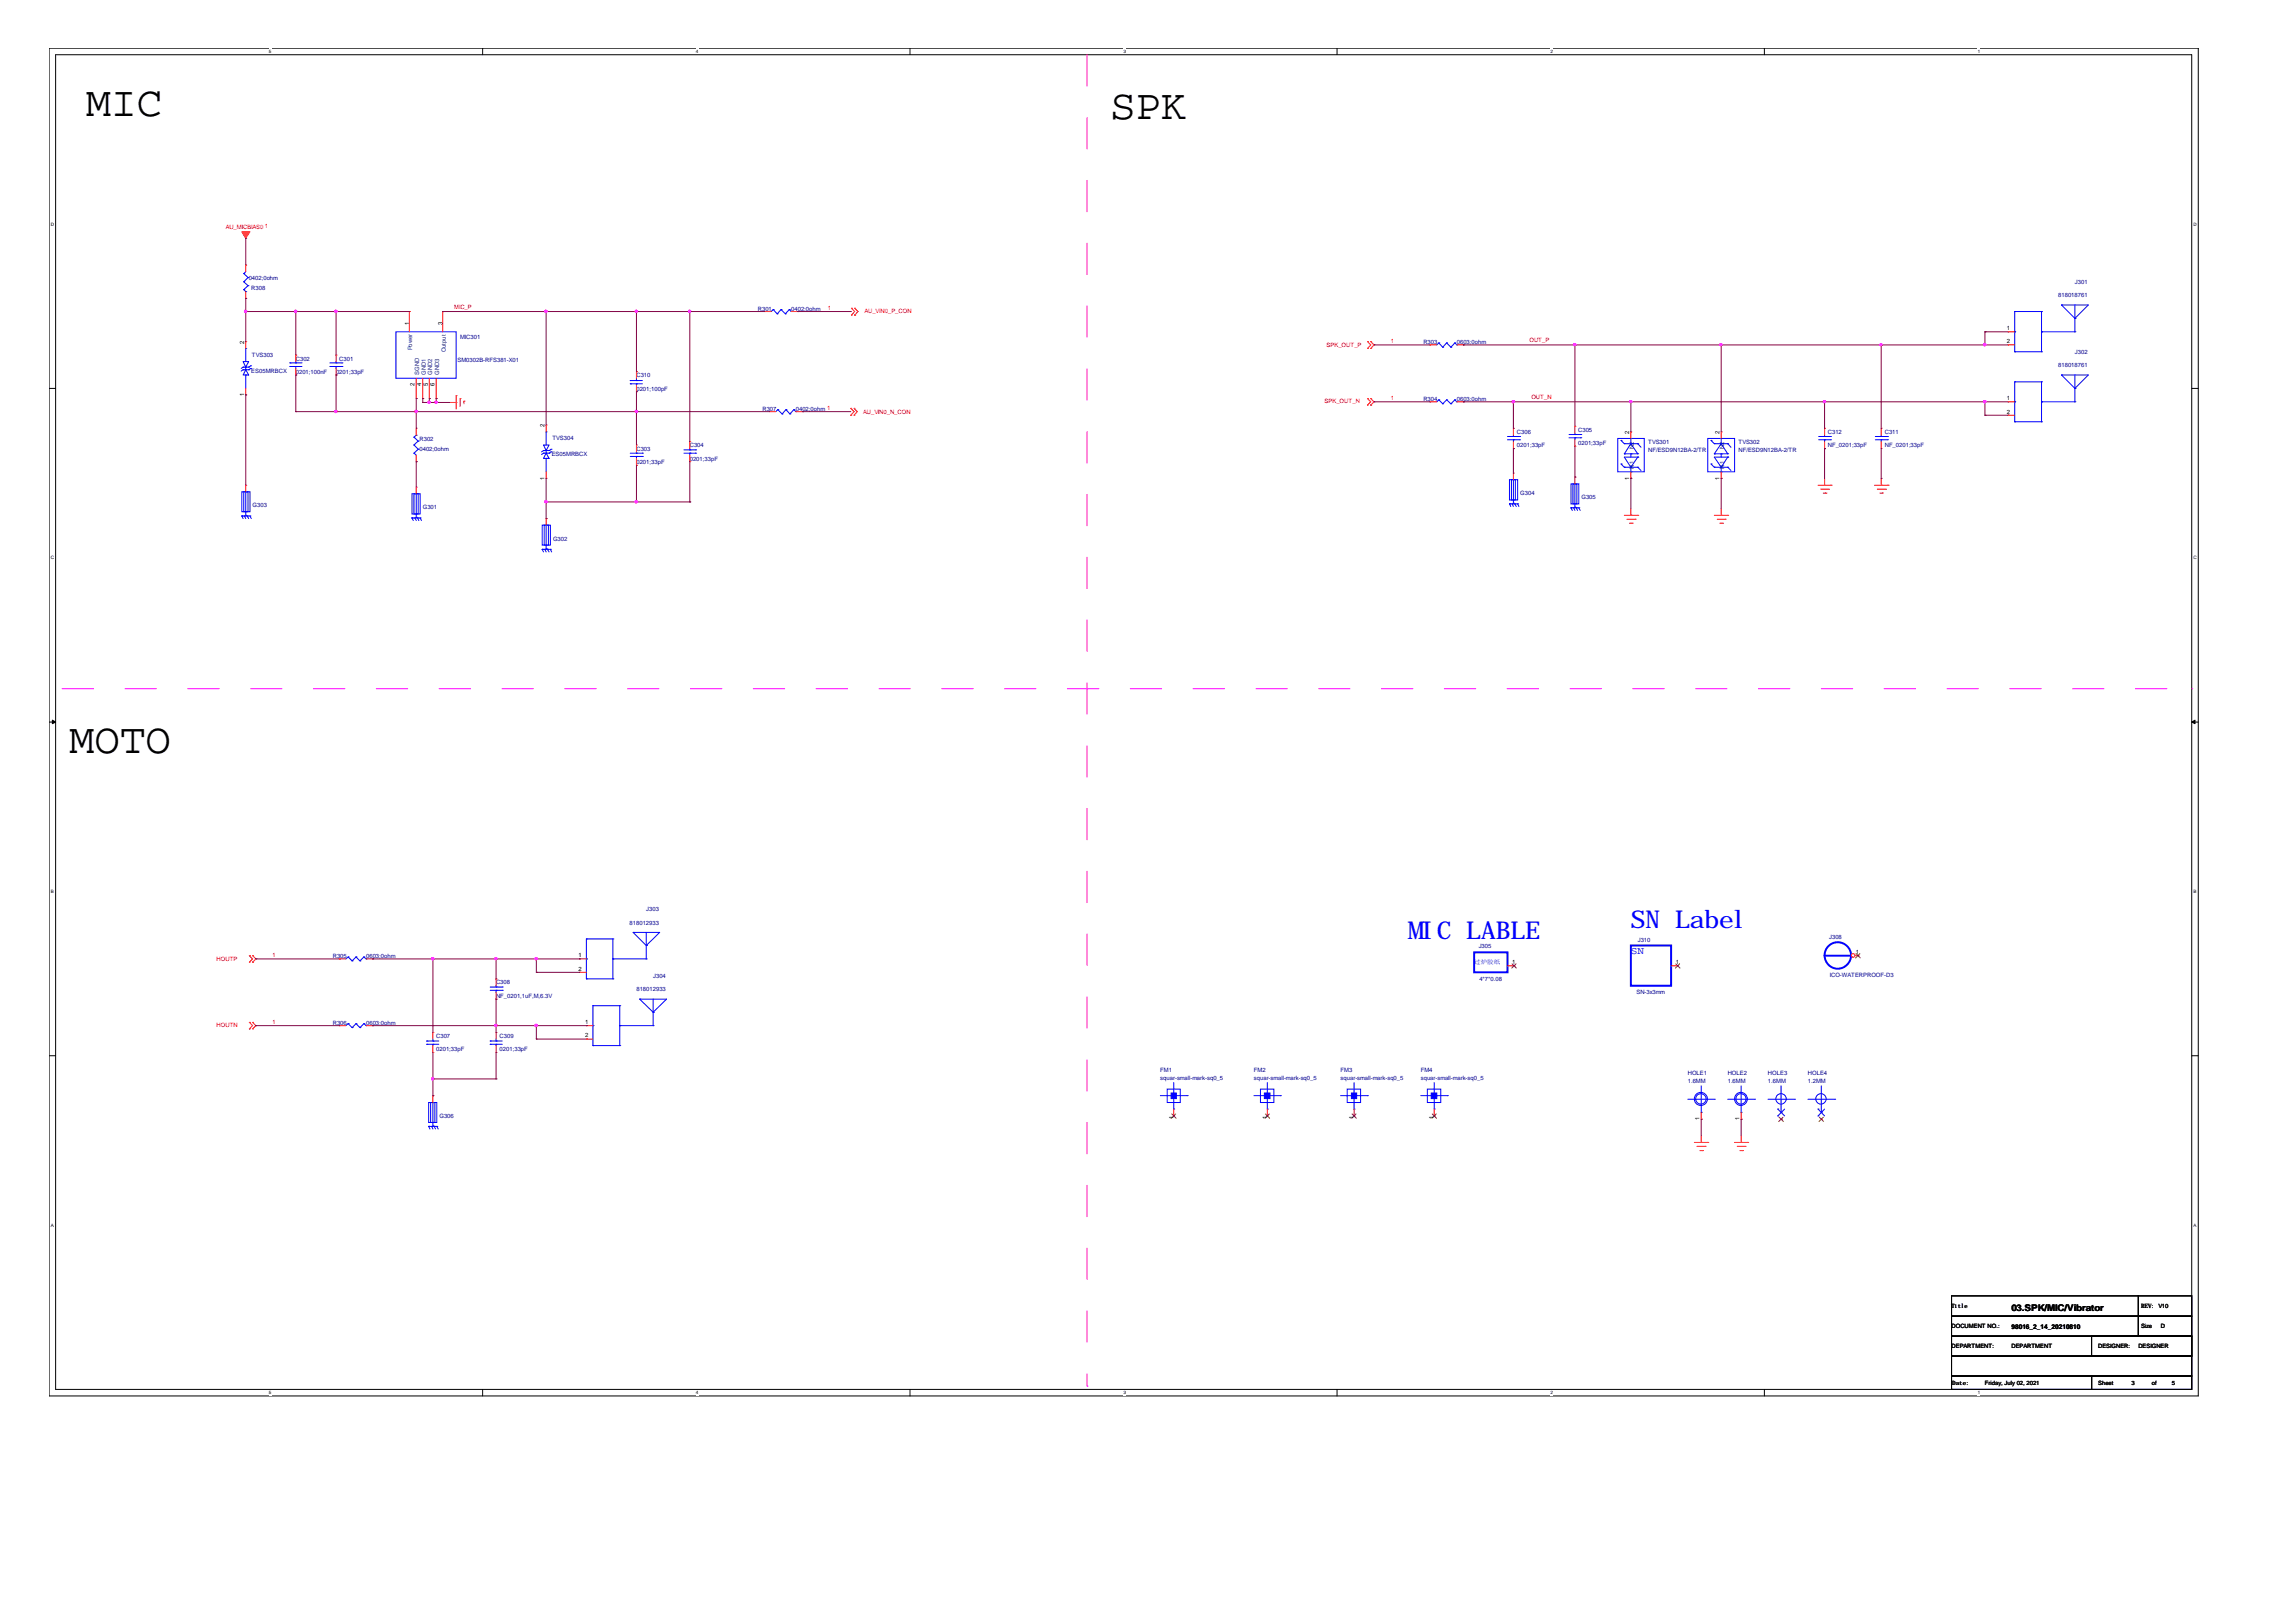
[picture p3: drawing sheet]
<svg xmlns="http://www.w3.org/2000/svg" width="297mm" height="210mm" viewBox="0 0 297 210" stroke-linecap="round" stroke-linejoin="round" font-family="sans-serif">
<defs><g id="words">
<g font-size="5.5">
<text x="11.1" y="15">MIC</text>
<text x="143.6" y="15.4">SPK</text>
<text x="8.9" y="97.4">MOTO</text>
</g>
<g font-size="3.2" fill="#00f">
<text x="182.1" y="121.6">MIC LABLE</text>
<text x="211" y="120.2">SN Label</text>
</g>
<text font-size="1.4" fill="#00f" x="211" y="123.5">SN</text>
<text font-size="1.2" x="260.2" y="169.7">03.SPK/MIC/Vibrator</text>
<g font-size=".8" fill="#f00">
<text x="29.2" y="29.6">AU_MICBIAS0</text>
<text x="34.2" y="29.5">1</text>
<text x="58.8" y="39.9">MIC_P</text>
<text x="107.1" y="40.1">1</text>
<text x="111.8" y="40.5">AU_VIN0_P_CON</text>
<text x="171.6" y="44.8">SPK_OUT_P</text>
<text x="179.9" y="44.4">1</text>
<text x="197.9" y="44.3">OUT_P</text>
<text x="111.7" y="53.6">AU_VIN0_N_CON</text>
<text x="171.4" y="52.2">SPK_OUT_N</text>
<text x="179.9" y="51.7">1</text>
<text x="198.1" y="51.6">OUT_N</text>
<text x="28" y="124.3">HOUTP</text>
<text x="35.3" y="123.9">1</text>
<text x="28" y="132.9">HOUTN</text>
<text x="35.3" y="132.5">1</text>
</g>
<g font-size=".8" fill="#000080">
<text x="32.2" y="36.3">0402;0ohm</text>
<text x="32.5" y="37.5">R308</text>
<text x="98" y="40.2">R301</text>
<text x="102.4" y="40.2">0402;0ohm</text>
<text x="266.3" y="38.5">818018761</text>
<text x="268.4" y="36.7">J301</text>
<text x="32.6" y="46.2">TVS303</text>
<text x="38.3" y="46.7">C302</text>
<text x="43.9" y="46.7">C301</text>
<text x="59.2" y="46.8">SM0302B-RFS381-X01</text>
<text x="59.5" y="43.9">MIC301</text>
<text x="184.1" y="44.5">R303</text>
<text x="188.5" y="44.5">0603;0ohm</text>
<text x="266.3" y="47.5">818018761</text>
<text x="268.4" y="45.8">J302</text>
<text x="32.5" y="48.2">ES05MRBCX</text>
<text x="38.3" y="48.4">0201;100nF</text>
<text x="43.5" y="48.4">0201;33pF</text>
<text x="82.3" y="48.8">C310</text>
<text x="82.3" y="50.6">0201;100pF</text>
<text x="98.6" y="53.1">R307</text>
<text x="103" y="53.1">0402;0ohm 1</text>
<text x="184.1" y="51.8">R304</text>
<text x="188.5" y="51.8">0603;0ohm</text>
<text x="54.3" y="57">R302</text>
<text x="54.3" y="58.3">0402;0ohm</text>
<text x="71.4" y="59">ES05MRBCX</text>
<text x="71.5" y="57">TVS304</text>
<text x="82.3" y="58.3">C303</text>
<text x="89.2" y="57.9">C304</text>
<text x="89.2" y="59.6">0201;33pF</text>
<text x="196.3" y="56.1">C306</text>
<text x="196.3" y="57.9">0201;33pF</text>
<text x="204.2" y="55.9">C305</text>
<text x="204.2" y="57.6">0201;33pF</text>
<text x="213.2" y="57.5">TVS301</text>
<text x="213.2" y="58.5">NF/ESD9N12BA-2/TR</text>
<text x="224.9" y="57.5">TVS302</text>
<text x="224.9" y="58.5">NF/ESD9N12BA-2/TR</text>
<text x="236.5" y="56.1">C312</text>
<text x="236.5" y="57.9">NF_0201;33pF</text>
<text x="243.8" y="56.1">C311</text>
<text x="243.8" y="57.9">NF_0201;33pF</text>
<text x="32.7" y="65.7">G303</text>
<text x="54.7" y="65.9">G301</text>
<text x="82.3" y="60">0201;33pF</text>
<text x="196.7" y="64.1">G304</text>
<text x="204.6" y="64.6">G305</text>
<text x="71.5" y="70">G302</text>
<text x="81.4" y="119.6">818012933</text>
<text x="83.6" y="117.9">J303</text>
<text x="43.1" y="124">R305</text>
<text x="47.4" y="124">0603;0ohm</text>
<text x="191.3" y="122.7">J305</text>
<text x="211.9" y="121.9">J310</text>
<text x="236.6" y="121.5">J308</text>
<text x="64.2" y="127.4">C308</text>
<text x="64.2" y="129.1">NF_0201,1uF,M,6.3V</text>
<text x="82.3" y="128.3">818012933</text>
<text x="84.5" y="126.5">J304</text>
<text x="191.4" y="126.9">4*7*0.08</text>
<text x="211.7" y="128.6">SN-3x3mm</text>
<text x="236.7" y="126.5">ICO-WATERPROOF-D3</text>
<text x="43.1" y="132.6">R306</text>
<text x="47.4" y="132.6">0603;0ohm</text>
<text x="56.4" y="134.3">C307</text>
<text x="56.4" y="136">0201;33pF</text>
<text x="64.6" y="134.3">C309</text>
<text x="64.6" y="136">0201;33pF</text>
<text x="150.1" y="138.7">FM1</text>
<text x="150.1" y="139.8">squar-small-mark-sq0_5</text>
<text x="162.2" y="138.7">FM2</text>
<text x="162.2" y="139.8">squar-small-mark-sq0_5</text>
<text x="173.4" y="138.7">FM3</text>
<text x="173.4" y="139.8">squar-small-mark-sq0_5</text>
<text x="183.8" y="138.7">FM4</text>
<text x="183.8" y="139.8">squar-small-mark-sq0_5</text>
<text x="218.4" y="139.2">HOLE1</text>
<text x="218.4" y="140.2">1.6MM</text>
<text x="223.5" y="139.2">HOLE2</text>
<text x="223.5" y="140.2">1.6MM</text>
<text x="228.7" y="139.2">HOLE3</text>
<text x="228.7" y="140.2">1.6MM</text>
<text x="233.9" y="139.2">HOLE4</text>
<text x="233.9" y="140.2">1.2MM</text>
<text x="56.9" y="144.7">G306</text>
</g>
<g font-size=".8">
<text x="31.6" y="44.5" transform="rotate(-90 31.6 44.5)">2</text>
<text x="52.9" y="42.1" transform="rotate(-90 52.9 42.1)">1</text>
<text x="57.2" y="42.1" transform="rotate(-90 57.2 42.1)">3</text>
<text x="259.6" y="42.7">1</text>
<text x="259.6" y="44.4">2</text>
<text x="31.6" y="51.3" transform="rotate(-90 31.6 51.3)">1</text>
<text x="53.6" y="50" transform="rotate(-90 53.6 50)">2</text>
<text x="54.5" y="50" transform="rotate(-90 54.5 50)">4</text>
<text x="55.3" y="50" transform="rotate(-90 55.3 50)">5</text>
<text x="56.2" y="50" transform="rotate(-90 56.2 50)">6</text>
<text x="259.6" y="51.8">1</text>
<text x="259.6" y="53.5">2</text>
<text x="70.4" y="55.3" transform="rotate(-90 70.4 55.3)">2</text>
<text x="210.8" y="56.1" transform="rotate(-90 210.8 56.1)">2</text>
<text x="222.5" y="56.1" transform="rotate(-90 222.5 56.1)">2</text>
<text x="70.4" y="62.1" transform="rotate(-90 70.4 62.1)">1</text>
<text x="210.8" y="62.1" transform="rotate(-90 210.8 62.1)">1</text>
<text x="222.5" y="62.1" transform="rotate(-90 222.5 62.1)">1</text>
<text x="74.8" y="123.9">1</text>
<text x="74.8" y="125.6">2</text>
<text x="195.6" y="124.8">1</text>
<text x="216.8" y="124.8">1</text>
<text x="240.1" y="123.5">1</text>
<text x="75.7" y="132.5">1</text>
<text x="75.7" y="134.3">2</text>
<text x="151.8" y="144.8" transform="rotate(-90 151.8 144.8)">1</text>
<text x="163.9" y="144.8" transform="rotate(-90 163.9 144.8)">1</text>
<text x="175.1" y="144.8" transform="rotate(-90 175.1 144.8)">1</text>
<text x="185.5" y="144.8" transform="rotate(-90 185.5 144.8)">1</text>
<text x="219.9" y="145" transform="rotate(-90 219.9 145)">1</text>
<text x="225" y="145" transform="rotate(-90 225 145)">1</text>
<text x="252.5" y="169.3">Title</text>
<text x="252.5" y="171.9">DOCUMENT NO.:</text>
<text x="260.2" y="172">98016_2_14_20210810</text>
<text x="277" y="171.9">Size</text>
<text x="277" y="169.3">REV: V10</text>
<text x="279.6" y="171.9">D</text>
<text x="252.5" y="174.5">DEPARTMENT:</text>
<text x="252.6" y="179.3">Date:</text>
<text x="256.8" y="179.3">Friday, July 02, 2021</text>
<text x="260.2" y="174.5">DEPARTMENT</text>
<text x="271.4" y="174.5">DESIGNER:</text>
<text x="271.4" y="179.3">Sheet</text>
<text x="275.8" y="179.3">3</text>
<text x="276.6" y="174.5">DESIGNER</text>
<text x="278.4" y="179.3">of</text>
<text x="281" y="179.3">5</text>
</g>
<g font-size=".8" fill="#004080">
<text x="53.3" y="45.4" transform="rotate(-90 53.3 45.4)">Power</text>
<text x="57.7" y="45.6" transform="rotate(-90 57.7 45.6)">Output</text>
<text x="54.2" y="48.5" transform="rotate(-90 54.2 48.5)">SGND</text>
<text x="55.1" y="48.5" transform="rotate(-90 55.1 48.5)">GND1</text>
<text x="55.9" y="48.5" transform="rotate(-90 55.9 48.5)">GND2</text>
<text x="56.8" y="48.5" transform="rotate(-90 56.8 48.5)">GND3</text>
<text x="211.4" y="58.1" transform="rotate(-90 211.4 58.1)">N2</text>
<text x="223.1" y="58.1" transform="rotate(-90 223.1 58.1)">N2</text>
<text x="211.4" y="60.6" transform="rotate(-90 211.4 60.6)">N1</text>
<text x="223.1" y="60.6" transform="rotate(-90 223.1 60.6)">N1</text>
</g>
<text font-size=".8" fill="#00f" x="190.7" y="124.7">过炉胶纸</text>
<g font-size=".6">
<text x="34.8" y="6.9">5</text>
<text x="90" y="6.9">4</text>
<text x="145.3" y="6.9">3</text>
<text x="200.6" y="6.9">2</text>
<text x="255.9" y="6.9">1</text>
<text x="6.6" y="29.2">D</text>
<text x="283.8" y="29.2">D</text>
<text x="6.6" y="72.4">C</text>
<text x="283.8" y="72.4">C</text>
<text x="6.6" y="115.6">B</text>
<text x="283.8" y="115.6">B</text>
<text x="6.6" y="158.8">A</text>
<text x="283.8" y="158.8">A</text>
<text x="34.8" y="180.4">5</text>
<text x="90" y="180.4">4</text>
<text x="145.3" y="180.4">3</text>
<text x="200.6" y="180.4">2</text>
<text x="255.9" y="180.4">1</text>
</g>
</g></defs>
<path d="M6.3 6.2h278.1v174.5h-278.1zM7.2 7.1h276.3v172.7h-276.3z" fill="none" stroke="#000" stroke-width=".13"/>
<g fill="#fff">
<path d="M34.8 6.3h.3v.7h-.3z"/>
<path d="M34.8 179.9h.3v.7h-.3z"/>
</g>
<path d="M62.4 6.2v.9M62.4 179.8v.9" fill="none" stroke="#000" stroke-width=".13"/>
<g fill="#fff">
<path d="M90 6.3h.3v.7h-.3z"/>
<path d="M90 179.9h.3v.7h-.3z"/>
</g>
<path d="M117.7 6.2v.9M117.7 179.8v.9" fill="none" stroke="#000" stroke-width=".13"/>
<g fill="#fff">
<path d="M145.3 6.3h.3v.7h-.3z"/>
<path d="M145.3 179.9h.3v.7h-.3z"/>
</g>
<path d="M173 6.2v.9M173 179.8v.9" fill="none" stroke="#000" stroke-width=".13"/>
<g fill="#fff">
<path d="M200.6 6.3h.3v.7h-.3z"/>
<path d="M200.6 179.9h.3v.7h-.3z"/>
</g>
<path d="M228.3 6.2v.9M228.3 179.8v.9" fill="none" stroke="#000" stroke-width=".13"/>
<g fill="#fff">
<path d="M255.9 6.3h.3v.7h-.3z"/>
<path d="M255.9 179.9h.3v.7h-.3z"/>
<path d="M6.6 28.7h.3v.7h-.3z"/>
<path d="M283.8 28.7h.3v.7h-.3z"/>
<path d="M6.6 71.9h.3v.6h-.3z"/>
<path d="M283.8 71.9h.3v.6h-.3z"/>
</g>
<path d="M6.3 50.3h.9M283.5 50.3h.9" fill="none" stroke="#000" stroke-width=".13"/>
<g fill="#fff">
<path d="M6.6 115h.3v.7h-.3z"/>
<path d="M283.8 115h.3v.7h-.3z"/>
</g>
<path d="M6.3 93.4h.9M283.5 93.4h.9" fill="none" stroke="#000" stroke-width=".13"/>
<g fill="#000" stroke="#000" stroke-width=".13">
<path d="M6.8 93.2l.4 .2-.4 .3z" fill-rule="evenodd"/>
<path d="M283.5 93.4l.5-.2v.5z" fill-rule="evenodd"/>
</g>
<g fill="#fff">
<path d="M6.6 158.2h.3v.7h-.3z"/>
<path d="M283.8 158.2h.3v.7h-.3z"/>
</g>
<path d="M6.3 136.6h.9M283.5 136.6h.9M252.5 167.7h24.1v2.6h-24.1zM252.5 170.3h24.1v2.6h-24.1zM252.5 178.1h18.1v1.7h-18.1zM252.5 175.5h31v2.6h-31zM252.5 172.9h31v2.6h-31zM270.6 178.1h12.9v1.7h-12.9zM270.6 172.9h12.9v2.6h-12.9zM276.6 167.7h6.9v2.6h-6.9zM276.6 170.3h6.9v2.6h-6.9z" fill="none" stroke="#000" stroke-width=".13"/>
<path d="M140.6 7.1v172.3M8 89.1h275.5M283.5 89.1h.1M140.6 179.4h.1" fill="none" stroke="#f0f" stroke-width=".13" stroke-dasharray="4.1 4.1"/>
<g fill="none" stroke="#f00" stroke-width=".13">
<path d="M110.2 39.9h.1M110.2 39.9l.4 .4-.4 .5M110.6 39.9h.1M110.6 39.9l.4 .4-.4 .5M58.2 52.1h.8M59 52.1h.1M59 51.2h.1M59 51.2v1.7M59.5 51.6h.1M59.5 51.6v1M60 51.9h.1M60 51.9v.4"/>
<path d="M89.2 57.2h.1M89.2 59.7h.1M89.2 57.2v.9M89.2 58.9v.8M110.1 52.8h.1M110.1 53.7h.1M110.1 52.8l.4 .5-.4 .4M110.2 40.8h.1M110.5 52.8h.1M110.5 53.7h.1M110.5 52.8l.4 .5-.4 .4M110.6 40.8h.1"/>
<path d="M176.9 44.2h.1M176.9 45.1h.1M176.9 51.6h.1M176.9 52.4h.1M176.9 44.2l.4 .4-.4 .5M176.9 51.6l.4 .4-.4 .4M177.3 45.1h.1M177.3 44.2h.1M177.3 52.4h.1M177.3 51.6h.1M177.3 44.2l.5 .4-.5 .5M177.3 51.6l.5 .4-.5 .4"/>
<path d="M31.8 62.8h.1M31.8 62.8v.8M210.1 66.7h1.8M210.5 67.2h1M210.8 67.7h.4M211 66.7h.1M211 65.8v.9M211.2 67.7h.1M211.5 67.2h.1M211.9 66.7h.1M221.8 66.7h1.7M222.2 67.2h1"/>
<path d="M222.5 67.7h.3M222.7 66.7h.1M222.7 65.8v.9M222.8 67.7h.1M223.2 67.2h.1M223.5 66.7h.1M235.2 62.8h1.7M235.5 63.3h1.1M235.9 63.8h.3M236.1 62.8h.1M236.1 61.9v.9M236.2 63.8h.1"/>
<path d="M236.6 63.3h.1M236.9 62.8h.1M242.5 62.8h1.8M242.9 63.3h1M243.2 63.8h.3M243.4 62.8h.1M243.4 61.9v.9M243.5 63.8h.1M243.9 63.3h.1M244.3 62.8h.1M32.3 123.7h.1M32.3 124.5h.1"/>
<path d="M32.3 132.3h.1M32.3 133.2h.1M32.3 123.7l.4 .4-.4 .4M32.3 132.3l.4 .4-.4 .5M32.7 124.5h.1M32.7 123.7h.1M32.7 133.2h.1M32.7 132.3h.1M32.7 123.7l.4 .4-.4 .4M32.7 132.3l.4 .4-.4 .5M75 124.1h.1M75 125.8h.1"/>
<path d="M75 124.1h.9M75 125.8h.9M164 144.4h.1M164 143.5v.9M219.2 147.8h1.7M219.5 148.4h1.1M219.9 148.9h.4M220.1 147.8h.1M220.1 147v.8M220.3 148.9h.1M220.6 148.4h.1M220.9 147.8h.1"/>
<path d="M224.4 147.8h1.7M224.7 148.4h1.1M225.1 148.9h.3M225.3 147.8h.1M225.3 147v.8M225.4 148.9h.1M225.8 148.4h.1M226.1 147.8h.1M235.6 144.8h.1"/>
</g>
<path d="M31.3 30h1l-.5 .8z" fill-rule="evenodd" fill="#f00" stroke="#f00" stroke-width=".13"/>
<g fill="none" stroke="#00f" stroke-width=".13">
<path d="M88.5 58.6h1.5M88.5 58.2h1.5M89.2 58.2h.1M89.2 58.6h.1M89.2 58.1v.1M89.2 58.6v.3M90 58.6h.1M90 58.2h.1M31.3 63.6h1v2.6h-1zM31.3 66.8h.1M31.3 66.8h1M31.3 66.8l.2 .3"/>
<path d="M31.5 63.6h.6v2.6h-.6zM31.6 66.8h.1M31.6 66.8l.2 .3M31.8 63.6h.1M31.8 66.7h.1M31.8 63.6v3.1M32 66.8h.1M32 66.8l.2 .3M32.3 66.8h.1M32.3 66.8l.2 .3M75.9 121.5h.1M75.9 126.7h.1"/>
<path d="M75.9 124.1h.1M75.9 121.5h3.4M75.9 121.5v5.2M75.9 126.7h3.4M79.3 124.1h.1M79.3 121.5h.1M79.3 126.7h.1M79.3 124.1h4.3M79.3 121.5v5.2M81.9 120.7h.1M81.9 120.7h3.4l-1.7 1.7M81.9 120.7l1.7 1.7"/>
<path d="M83.6 122.4h.1M83.6 124.1h.1M83.6 120.7v3.4M162.2 141.8h3.5M163.1 140.9h1.7v1.8h-1.7zM164 143.5h.1M164 140.1v3.4M165.7 141.8h.1M233.9 142.3h3.5M235.2 144.4h.1M235.2 143.5h.1M235.2 143.5l.9 .9"/>
<path d="M235.6 143.9h.1M235.6 140.5v3.4M236.1 143.5l-.9 .9M237.4 142.3h.1"/>
<circle cx="235.6" cy="142.2" r=".68"/>
</g>
<path d="M163.7 144.2l.6 .5M164.2 144.2l-.5 .5M235.4 144.6l.5 .5M235.9 144.6l-.6 .5" fill="none" stroke="#804000" stroke-width=".13"/>
<path d="M163.6 141.4h.7v.8h-.7z" fill-rule="evenodd" fill="#00f" stroke="#00f" stroke-width=".13"/>
<g fill="none" stroke="#00f" stroke-width=".25">
<path d="M236.1 123.7h3.4M239.5 123.7h.1"/>
<circle cx="237.8" cy="123.6" r="1.72"/>
</g>
<path d="M239.6 123.5h.3l.1 .1-.1 .2-.2 .1-.1-.1z" fill-rule="evenodd" fill="#fff" stroke="#f00" stroke-width=".13"/>
<g fill="none" stroke="#f00" stroke-width=".13">
<path d="M31.8 34.3h.1M31.8 38.6h.1M31.8 34.3v.9M31.8 37.7v.9M31.8 51.1h.1M31.8 44.2h.1M31.8 44.2v.9M31.8 50.3v.8M38.3 45.9h.1M38.3 48.5h.1M38.3 45.9v.9M38.3 47.7v.8"/>
<path d="M43.5 45.9h.1M43.5 48.5h.1M43.5 45.9v.9M43.5 47.7v.8M53 40.3h.1M53 40.3v2.6M53.8 59.7h.1M53.8 55.4h.1M53.8 51.6h.1M53.8 49v2.6M53.8 55.4v.9M53.8 58.9v.8"/>
<path d="M54.7 51.6h.1M54.7 49v2.6M55.5 51.6h.1M55.5 49v2.6M56.4 51.6h.1M56.4 49v2.6M57.3 40.3h.1M57.3 40.3v2.6M70.7 55h.1M70.7 55v.9M82.3 57.6h.1M82.3 50.7h.1"/>
<path d="M82.3 48.1h.1M82.3 48.1v.9M82.3 49.8v.9M82.3 57.6v.9M82.3 59.3v.9M98.9 40.3h.1M98.9 40.3h.9M99.5 53.3h.1M99.5 53.3h.9M102.4 40.3h.8M103 53.3h.8M103.2 40.3h.1"/>
<path d="M103.8 53.3h.1M185 52h.1M185 44.6h.1M185 44.6h.9M185 52h.9M188.5 44.6h.8M188.5 52h.8M189.3 52h.1M189.3 44.6h.1M195.8 55.4h.1M195.8 58.1h.1M195.8 55.4v.9"/>
<path d="M195.8 57.2v.9M203.8 55.2h.1M203.8 57.8h.1M203.8 55.2v.9M203.8 56.9v.9M211 55.9h.1M211 55.9v.8M222.7 55.9h.1M222.7 55.9v.8M236.1 55.4h.1M236.1 58.1h.1M236.1 55.4v.9"/>
<path d="M236.1 57.2v.9M243.4 55.4h.1M243.4 58.1h.1M243.4 55.4v.9M243.4 57.2v.9M259.8 42.9h.1M259.8 44.6h.1M259.8 52h.1M259.8 53.7h.1M259.8 42.9h.8M259.8 44.6h.8M259.8 52h.8"/>
<path d="M259.8 53.7h.8M53.8 63h.1M53.8 63v.9M70.7 67.1h.1M70.7 61.9h.1M70.7 61.1v.8M70.7 67.1v.9M82.3 60.2h.1M195.8 61.2h.1M195.8 61.2v.9M203.8 61.7h.1M203.8 61.7v.9"/>
<path d="M211 61.9h.1M211 61.1v.8M222.7 61.9h.1M222.7 61.1v.8M43.9 132.7h.1M43.9 124.1h.1M43.9 132.7h.8M43.9 124.1h.8M47.4 132.7h.8M47.4 124.1h.8M48.2 132.7h.1M48.2 124.1h.1"/>
<path d="M56 136.2h.1M56 133.6h.1M56 133.6v.9M56 135.3v.9M64.2 126.7h.1M64.2 129.3h.1M64.2 136.2h.1M64.2 133.6h.1M64.2 126.7v.9M64.2 128.4v.9M64.2 133.6v.9M64.2 135.3v.9"/>
<path d="M75.9 132.7h.1M75.9 134.5h.1M75.9 132.7h.8M75.9 134.5h.8M195 125h.9M195.9 125h.1M216.2 125h.8M217 125h.1M240 123.7h.4M240.4 123.7h.1M56 141.8h.1M56 141.8v.9"/>
<path d="M151.8 144.4h.1M151.8 143.5v.9M175.2 144.4h.1M175.2 143.5v.9M185.5 144.4h.1M185.5 143.5v.9M220.1 144.8h.1M220.1 143.9v.9M225.3 144.8h.1M225.3 143.9v.9M230.4 144.8h.1"/>
</g>
<g fill="none" stroke="#804000" stroke-width=".13">
<path d="M195.6 124.7l.6 .6M196.1 124.7l-.5 .6M216.8 124.7l.5 .6M217.3 124.7l-.6 .6M240.1 123.4l.6 .6M240.6 123.4l-.5 .6M151.6 144.2l.5 .5M152.1 144.2l-.5 .5M174.9 144.2l.6 .5M175.4 144.2l-.5 .5M185.3 144.2l.5 .5M185.8 144.2l-.5 .5"/>
<path d="M230.2 144.6l.5 .5M230.7 144.6l-.6 .5"/>
</g>
<g fill="none" stroke="#00f" stroke-width=".13">
<path d="M31.5 35.4h.1M31.5 36.5h.1M31.5 37.5h.1M31.5 35.4l.6 .5M31.5 36.5l.6 .5M31.5 37.5l.3 .2M31.8 37.7h.1M31.8 35.2l-.3 .2M32.1 35.9h.1M32.1 37h.1M32.1 35.9l-.6 .6M32.1 37l-.6 .5"/>
<path d="M266.7 39.5h.1M266.7 39.5h3.5l-1.8 1.7M266.7 39.5l1.7 1.7M268.4 39.5v3.4M31.5 47.9h.1M31.5 47.5h.1M31.5 46.8h.7l-.4 .7zM31.5 47.9h.7M31.5 47.9l-.3 .1M31.5 47.5l-.3 .2M31.5 47.5h.7M31.8 48.5h.1"/>
<path d="M31.8 45.1h.1M31.8 47.5h.1M31.8 47.9h.1M31.8 47.9l.4 .6h-.7zM31.8 45.1v1.7M31.8 47.5v.4M31.8 48.5v1.8M32.2 47.9h.1M32.2 47.5h.1M32.4 47.7h.1M32.4 47.3h.1M32.4 47.7l-.2 .2"/>
<path d="M32.4 47.3l-.2 .2M37.5 47.4h.1M37.5 47h.1M37.5 47.4h1.6M37.5 47h1.6M38.3 47h.1M38.3 47.4h.1M38.3 46.8v.2M38.3 47.4v.3M42.7 47.4h1.5M42.7 47h1.5M43.5 47h.1"/>
<path d="M43.5 47.4h.1M43.5 46.8v.2M43.5 47.4v.3M44.2 47.4h.1M44.2 47h.1M51.2 42.9h7.8v6.1h-7.8zM53.6 58.6h.1M53.6 57.6h.1M53.6 56.6h.1M53.6 58.6l.2 .3M53.6 57.6l.5 .5M53.6 56.6l.5 .5"/>
<path d="M53.8 56.3h.1M53.8 56.3l-.2 .3M54.1 58.1h.1M54.1 57.1h.1M54.1 58.1l-.5 .5M54.1 57.1l-.5 .5M70.3 58.6h.1M70.3 58.3h.1M70.3 57.6h.7l-.3 .7zM70.3 58.6h.7M70.3 58.6l-.2 .2M70.3 58.3l-.2 .2"/>
<path d="M70.3 58.3h.7M70.7 59.3h.1M70.7 55.9h.1M70.7 58.3h.1M70.7 58.6h.1M70.7 58.6l.3 .7h-.7zM70.7 55.9v1.7M70.7 58.3v.3M70.7 59.3v1.8M71 58.6h.1M71 58.3h.1M71.3 58.5h.1"/>
<path d="M71.3 58.1h.1M71.3 58.5l-.3 .1M71.3 58.1l-.3 .2M81.5 49.2h.1M81.5 49.7h.1M81.5 59.1h1.6M81.5 58.6h1.6M81.5 49.2h1.6M81.5 49.7h1.6M82.3 58.6h.1M82.3 59.1h.1M82.3 49.7h.1"/>
<path d="M82.3 49.2h.1M82.3 49v.2M82.3 49.7v.1M82.3 58.5v.1M82.3 59.1v.2M83.1 59.1h.1M83.1 58.6h.1M100 40.1h.1M100 40.1l-.2 .2M100 40.1l.5 .5M100.5 40.6h.1M100.6 53h.1"/>
<path d="M100.6 53l-.2 .3M100.6 53l.6 .6M101 40.1h.1M101 40.1l-.5 .5M101 40.1l.6 .5M101.2 53.6h.1M101.6 40.6h.1M101.7 53h.1M101.7 53l-.5 .6M101.7 53l.5 .6M102.1 40.1h.1M102.1 40.1l-.5 .5"/>
<path d="M102.1 40.1l.3 .2M102.2 53.6h.1M102.4 40.3h.1M102.7 53h.1M102.7 53l-.5 .6M102.7 53l.3 .3M103 53.3h.1M186.1 51.7h.1M186.1 44.4h.1M186.1 51.7l-.2 .3M186.1 51.7l.5 .6M186.1 44.4l-.2 .2"/>
<path d="M186.1 44.4l.5 .5M186.6 52.3h.1M186.6 44.9h.1M187.2 51.7h.1M187.2 44.4h.1M187.2 51.7l-.6 .6M187.2 51.7l.5 .6M187.2 44.4l-.6 .5M187.2 44.4l.5 .5M187.7 52.3h.1M187.7 44.9h.1M188.2 51.7h.1"/>
<path d="M188.2 44.4h.1M188.2 51.7l-.5 .6M188.2 51.7l.3 .3M188.2 44.4l-.5 .5M188.2 44.4l.3 .2M188.5 52h.1M188.5 44.6h.1M195 56.9h1.6M195 56.5h1.6M195.8 56.5h.1M195.8 56.9h.1M195.8 56.3v.2"/>
<path d="M195.8 56.9v.3M196.6 56.9h.1M196.6 56.5h.1M203 56.7h1.5M203 56.2h1.5M203.8 56.2h.1M203.8 56.7h.1M203.8 56.1v.1M203.8 56.7v.2M204.5 56.7h.1M204.5 56.2h.1M209.3 56.7h3.4v4.4h-3.4z"/>
<path d="M209.7 57h.1M209.7 57l.4 .4M210.1 57.4h.1M210.1 58.7h.1M210.1 57.4h1.8M210.1 58.7h1.8M211 57.4h.1M211 58.7h.1M211 57.4l.9 1.3M211 57.4l-.9 1.3M211 56.7v.7M211 58.7v.5"/>
<path d="M211.9 57.4h.1M211.9 58.7h.1M211.9 59.2h.1M211.9 59.2h-1.8l.9 1.3M211.9 57.4l.4 .5M211.9 59.2l-.9 1.3M220.9 56.7h3.5v4.4h-3.5zM221.4 57h.1M221.4 57l.4 .4M221.8 57.4h.1M221.8 58.7h.1M221.8 57.4h1.7"/>
<path d="M221.8 58.7h1.7M222.7 57.4h.1M222.7 58.7h.1M222.7 57.4l.8 1.3M222.7 57.4l-.9 1.3M222.7 56.7v.7M222.7 58.7v.5M223.5 57.4h.1M223.5 58.7h.1M223.5 59.2h.1M223.5 57.4l.4 .5M223.5 59.2l-.8 1.3"/>
<path d="M223.5 59.2h-1.7l.9 1.3M235.3 56.9h1.5M235.3 56.5h1.5M236.1 56.5h.1M236.1 56.9h.1M236.1 56.3v.2M236.1 56.9v.3M236.8 56.9h.1M236.8 56.5h.1M242.6 56.9h1.6M242.6 56.5h1.6M243.4 56.5h.1"/>
<path d="M243.4 56.9h.1M243.4 56.3v.2M243.4 56.9v.3M244.2 56.9h.1M244.2 56.5h.1M260.6 40.3h.1M260.6 45.5h.1M260.6 42.9h.1M260.6 49.4h.1M260.6 54.6h.1M260.6 52h.1M260.6 40.3h3.5"/>
<path d="M260.6 40.3v5.2M260.6 49.4v5.2M260.6 45.5h3.5M260.6 49.4h3.5M260.6 54.6h3.5M264.1 42.9h.1M264.1 40.3h.1M264.1 45.5h.1M264.1 52h.1M264.1 49.4h.1M264.1 54.6h.1M264.1 42.9h4.3"/>
<path d="M264.1 40.3v5.2M264.1 49.4v5.2M264.1 52h4.3M266.7 48.5h.1M266.7 48.5h3.5l-1.8 1.8M266.7 48.5l1.7 1.8M268.4 41.2h.1M268.4 42.9h.1M268.4 50.3h.1M268.4 52h.1M268.4 48.5v3.5M53.3 63.9h1.1v2.6h-1.1z"/>
<path d="M53.3 67h.1M53.3 67h1.1M53.3 67l.2 .4M53.6 63.9h.5v2.6h-.5zM53.7 67h.1M53.7 67l.1 .4M53.8 63.9h.1M53.8 66.9h.1M53.8 63.9v3M54 67h.1M54 67l.2 .4M54.4 67h.1"/>
<path d="M54.4 67l.1 .4M70.1 68h1.1v2.5h-1.1zM70.1 71.1h.1M70.1 71.1h1.1M70.1 71.1l.2 .3M70.4 68h.6v2.5h-.6zM70.5 71.1h.1M70.5 71.1l.2 .3M70.7 68h.1M70.7 71h.1M70.7 68v3M70.8 71.1h.1"/>
<path d="M70.8 71.1l.2 .3M71.2 71.1h.1M71.2 71.1l.2 .3M195.3 62.1h1v2.6h-1zM195.3 65.2h.1M195.3 65.2h1M195.3 65.2l.2 .3M195.5 62.1h.5v2.6h-.5zM195.6 65.2h.1M195.6 65.2l.2 .3M195.8 62.1h.1M195.8 65.1h.1"/>
<path d="M195.8 62.1v3M196 65.2h.1M196 65.2l.2 .3M196.3 65.2h.1M196.3 65.2l.2 .3M203.2 62.6h1.1v2.6h-1.1zM203.2 65.7h.1M203.2 65.7h1.1M203.2 65.7l.2 .4M203.5 62.6h.5v2.6h-.5zM203.6 65.7h.1M203.6 65.7l.2 .4"/>
<path d="M203.8 62.6h.1M203.8 65.6h.1M203.8 62.6v3M203.9 65.7h.1M203.9 65.7l.2 .4M204.3 65.7h.1M204.3 65.7l.1 .4M209.7 60h.1M209.7 60l.4 .5M210.1 60.5h.1M210.1 60.5h1.8M211 60.5h.1"/>
<path d="M211 61.1h.1M211 60.5v.6M211.9 60.5h.1M211.9 60.5l.4 .4M221.4 60h.1M221.4 60l.4 .5M221.8 60.5h.1M221.8 60.5h1.7M222.7 60.5h.1M222.7 61.1h.1M222.7 60.5v.6M223.5 60.5h.1"/>
<path d="M223.5 60.5l.4 .4M45 132.5h.1M45 123.8h.1M45 132.5l-.3 .2M45 132.5l.6 .5M45 123.8l-.3 .3M45 123.8l.6 .5M45.6 133h.1M45.6 124.3h.1M46.1 132.5h.1M46.1 123.8h.1M46.1 132.5l-.5 .5"/>
<path d="M46.1 132.5l.5 .5M46.1 123.8l-.5 .5M46.1 123.8l.5 .5M46.6 133h.1M46.6 124.3h.1M47.1 132.5h.1M47.1 123.8h.1M47.1 132.5l-.5 .5M47.1 132.5l.3 .2M47.1 123.8l-.5 .5M47.1 123.8l.3 .3M47.4 132.7h.1"/>
<path d="M47.4 124.1h.1M55.2 134.7h.1M55.2 135.1h.1M55.2 134.7h1.6M55.2 135.1h1.6M56 135.1h.1M56 134.7h.1M56 134.5v.2M56 135.1v.2M63.4 134.7h.1M63.4 135.1h.1M63.4 128.2h1.6"/>
<path d="M63.4 127.7h1.6M63.4 134.7h1.6M63.4 135.1h1.6M64.2 127.7h.1M64.2 128.2h.1M64.2 135.1h.1M64.2 134.7h.1M64.2 127.6v.1M64.2 128.2v.2M64.2 134.5v.2M64.2 135.1v.2M65 128.2h.1"/>
<path d="M65 127.7h.1M76.7 130.1h.1M76.7 135.3h.1M76.7 132.7h.1M76.7 130.1h3.5M76.7 130.1v5.2M76.7 135.3h3.5M80.2 132.7h.1M80.2 130.1h.1M80.2 135.3h.1M80.2 132.7h4.3M80.2 130.1v5.2"/>
<path d="M82.8 129.3h.1M82.8 129.3h3.4l-1.7 1.7M82.8 129.3l1.7 1.7M84.5 131h.1M84.5 132.7h.1M84.5 129.3v3.4M55.5 142.7h1v2.6h-1zM55.5 145.8h.1M55.5 145.8h1M55.5 145.8l.1 .3M55.7 142.7h.6v2.6h-.6zM55.8 145.8h.1"/>
<path d="M55.8 145.8l.2 .3M56 142.7h.1M56 145.7h.1M56 142.7v3M56.2 145.8h.1M56.2 145.8l.1 .3M56.5 145.8h.1M56.5 145.8l.2 .3M150.1 141.8h3.5M151 140.9h1.7v1.8h-1.7zM151.8 143.5h.1M151.8 140.1v3.4"/>
<path d="M153.6 141.8h.1M173.4 141.8h3.5M174.3 140.9h1.7v1.8h-1.7zM175.2 143.5h.1M175.2 140.1v3.4M176.9 141.8h.1M183.8 141.8h3.4M184.7 140.9h1.7v1.8h-1.7zM185.5 143.5h.1M185.5 140.1v3.4M187.2 141.8h.1M218.4 142.3h3.4"/>
<path d="M220.1 143.9h.1M220.1 140.5v3.4M221.8 142.3h.1M223.5 142.3h3.5M225.3 143.9h.1M225.3 140.5v3.4M227 142.3h.1M228.7 142.3h3.5M230 144.4h.1M230 143.5h.1M230 143.5l.9 .9M230.4 143.9h.1"/>
<path d="M230.4 140.5v3.4M230.9 143.5l-.9 .9M232.2 142.3h.1"/>
<circle cx="220" cy="142.2" r=".85"/>
<circle cx="220.1" cy="142.2" r=".68"/>
<circle cx="225.2" cy="142.2" r=".84"/>
<circle cx="225.2" cy="142.2" r=".67"/>
<circle cx="230.4" cy="142.2" r=".68"/>
</g>
<path d="M190.7 123.2h4.3v2.6h-4.3zM211 122.4h5.2v5.2h-5.2z" fill="none" stroke="#00f" stroke-width=".25"/>
<g fill="#00f" stroke="#00f" stroke-width=".13">
<path d="M151.5 141.4h.7v.8h-.7z" fill-rule="evenodd"/>
<path d="M174.8 141.4h.7v.8h-.7z" fill-rule="evenodd"/>
<path d="M185.2 141.4h.7v.8h-.7z" fill-rule="evenodd"/>
</g>
<g fill="none" stroke="#800040" stroke-width=".13">
<path d="M31.8 30.8h.1M31.8 38.6h.1M31.8 30.8v3.5M31.8 38.6v5.6M31.8 40.3h.1M31.8 51.1h.1M31.8 40.3h21.2M31.8 51.1v11.7M38.3 40.3h.1M38.3 48.5h.1M38.3 53.3h.1M38.3 53.3h61.2"/>
<path d="M38.3 40.3v5.6M38.3 48.5v4.8M43.5 40.3h.1M43.5 48.5h.1M43.5 53.3h.1M43.5 40.3v5.6M43.5 48.5v4.8M53.8 59.7h.1M53.8 51.6h.1M53.8 53.3h.1M53.8 51.6v3.8M53.8 59.7v3.3"/>
<path d="M54.7 51.6h.1M54.7 52.1h.1M54.7 51.6v.5M54.7 52.1h3.5M55.5 51.6h.1M55.5 52.1h.1M55.5 51.6v.5M56.4 51.6h.1M56.4 52.1h.1M56.4 51.6v.5M57.3 40.3h.1M57.3 40.3h41.6"/>
<path d="M70.7 40.3h.1M70.7 40.3v14.7M82.3 53.3h.1M82.3 40.3h.1M82.3 50.7h.1M82.3 40.3v7.8M82.3 50.7v6.9M89.2 40.3h.1M89.2 40.3v16.9M89.2 59.7v5.3M103.2 40.3h.1M103.2 40.3h7"/>
<path d="M103.8 53.3h.1M103.8 53.3h6.3M177.8 44.6h.1M177.8 52h.1M177.8 44.6h7.2M177.8 52h7.2M189.3 44.6h.1M189.3 52h.1M189.3 44.6h70.5M189.3 52h70.5M195.8 52h.1M195.8 58.1h.1"/>
<path d="M195.8 52v3.4M195.8 58.1v3.1M203.8 44.6h.1M203.8 44.6v10.6M203.8 57.8v3.9M211 52h.1M211 52v3.9M222.7 44.6h.1M222.7 44.6v11.3M236.1 52h.1M236.1 58.1h.1M236.1 52v3.4"/>
<path d="M236.1 58.1v3.8M243.4 44.6h.1M243.4 44.6v10.8M243.4 58.1v3.8M256.8 42.9h.1M256.8 52h.1M256.8 53.7h.1M256.8 44.6h.1M256.8 42.9v1.7M256.8 52v1.7M256.8 42.9h3M256.8 53.7h3"/>
<path d="M70.7 65h.1M70.7 67.1h.1M70.7 61.9v5.2M70.7 65h18.5M82.3 65h.1M82.3 60.2v4.8M89.2 65h.1M203.8 61.7h.1M211 61.9h.1M211 61.9v3.9M222.7 61.9h.1M222.7 61.9v3.9"/>
<path d="M243.4 61.9h.1M33.1 124.1h.1M33.1 132.7h.1M33.1 124.1h10.8M33.1 132.7h10.8M48.2 124.1h.1M48.2 132.7h.1M48.2 124.1h26.8M48.2 132.7h27.7M56 124.1h.1M56 139.6h.1M56 124.1v9.5"/>
<path d="M56 136.2v5.6M56 139.6h8.2M64.2 124.1h.1M64.2 129.3h.1M64.2 132.7h.1M64.2 139.6h.1M64.2 124.1v2.6M64.2 129.3v4.3M64.2 136.2v3.4M69.4 124.1h.1M69.4 125.8h.1M69.4 132.7h.1"/>
<path d="M69.4 134.5h.1M69.4 125.8h5.6M69.4 124.1v1.7M69.4 132.7v1.8M69.4 134.5h6.5M75 124.1h.1M75.9 132.7h.1M56 141.8h.1M220.1 144.8h.1M220.1 144.8v2.2M225.3 144.8h.1M225.3 144.8v2.2"/>
</g>
<g fill="#f0f" stroke="#f0f" stroke-width=".13">
<path d="M222.5 44.5h.2v.2h-.2z" fill-rule="evenodd"/>
<path d="M203.6 44.5h.2v.2h-.2z" fill-rule="evenodd"/>
<path d="M195.7 51.9h.2v.2h-.2z" fill-rule="evenodd"/>
<path d="M82.2 40.2h.2v.2h-.2z" fill-rule="evenodd"/>
<path d="M70.5 40.2h.2v.2h-.2z" fill-rule="evenodd"/>
<path d="M64 124h.3v.2h-.3z" fill-rule="evenodd"/>
<path d="M55.9 124h.2v.2h-.2z" fill-rule="evenodd"/>
<path d="M64 132.6h.3v.2h-.3z" fill-rule="evenodd"/>
<path d="M55.9 139.5h.2v.2h-.2z" fill-rule="evenodd"/>
<path d="M210.9 51.9h.2v.2h-.2z" fill-rule="evenodd"/>
<path d="M235.9 51.9h.2v.2h-.2z" fill-rule="evenodd"/>
<path d="M89.1 40.2h.2v.2h-.2z" fill-rule="evenodd"/>
<path d="M53.7 53.1h.2v.2h-.2z" fill-rule="evenodd"/>
<path d="M82.2 53.1h.2v.2h-.2z" fill-rule="evenodd"/>
<path d="M31.7 40.2h.2v.2h-.2z" fill-rule="evenodd"/>
<path d="M56.3 51.9h.2v.3h-.2z" fill-rule="evenodd"/>
<path d="M55.4 51.9h.2v.3h-.2z" fill-rule="evenodd"/>
<path d="M43.3 53.1h.3v.2h-.3z" fill-rule="evenodd"/>
<path d="M43.3 40.2h.3v.2h-.3z" fill-rule="evenodd"/>
<path d="M38.1 40.2h.2v.2h-.2z" fill-rule="evenodd"/>
<path d="M69.2 124h.3v.2h-.3z" fill-rule="evenodd"/>
<path d="M69.2 132.6h.3v.2h-.3z" fill-rule="evenodd"/>
<path d="M70.5 64.8h.2v.2h-.2z" fill-rule="evenodd"/>
<path d="M82.2 64.8h.2v.2h-.2z" fill-rule="evenodd"/>
<path d="M243.2 44.5h.2v.2h-.2z" fill-rule="evenodd"/>
<path d="M256.7 51.9h.2v.2h-.2z" fill-rule="evenodd"/>
<path d="M256.7 44.5h.2v.2h-.2z" fill-rule="evenodd"/>
<path d="M222.5 44.5h.2v.2h-.2z" fill-rule="evenodd"/>
<path d="M203.6 44.5h.2v.2h-.2z" fill-rule="evenodd"/>
<path d="M195.7 51.9h.2v.2h-.2z" fill-rule="evenodd"/>
<path d="M82.2 40.2h.2v.2h-.2z" fill-rule="evenodd"/>
<path d="M70.5 40.2h.2v.2h-.2z" fill-rule="evenodd"/>
<path d="M64 124h.3v.2h-.3z" fill-rule="evenodd"/>
<path d="M55.9 124h.2v.2h-.2z" fill-rule="evenodd"/>
<path d="M64 132.6h.3v.2h-.3z" fill-rule="evenodd"/>
<path d="M55.9 139.5h.2v.2h-.2z" fill-rule="evenodd"/>
<path d="M210.9 51.9h.2v.2h-.2z" fill-rule="evenodd"/>
<path d="M235.9 51.9h.2v.2h-.2z" fill-rule="evenodd"/>
<path d="M89.1 40.2h.2v.2h-.2z" fill-rule="evenodd"/>
<path d="M53.7 53.1h.2v.2h-.2z" fill-rule="evenodd"/>
<path d="M82.2 53.1h.2v.2h-.2z" fill-rule="evenodd"/>
<path d="M31.7 40.2h.2v.2h-.2z" fill-rule="evenodd"/>
<path d="M56.3 51.9h.2v.3h-.2z" fill-rule="evenodd"/>
<path d="M55.4 51.9h.2v.3h-.2z" fill-rule="evenodd"/>
<path d="M43.3 53.1h.3v.2h-.3z" fill-rule="evenodd"/>
<path d="M43.3 40.2h.3v.2h-.3z" fill-rule="evenodd"/>
<path d="M38.1 40.2h.2v.2h-.2z" fill-rule="evenodd"/>
<path d="M69.2 124h.3v.2h-.3z" fill-rule="evenodd"/>
<path d="M69.2 132.6h.3v.2h-.3z" fill-rule="evenodd"/>
<path d="M70.5 64.8h.2v.2h-.2z" fill-rule="evenodd"/>
<path d="M82.2 64.8h.2v.2h-.2z" fill-rule="evenodd"/>
<path d="M243.2 44.5h.2v.2h-.2z" fill-rule="evenodd"/>
<path d="M256.7 51.9h.2v.2h-.2z" fill-rule="evenodd"/>
<path d="M256.7 44.5h.2v.2h-.2z" fill-rule="evenodd"/>
</g>
<use href="#words"/>
</svg>
